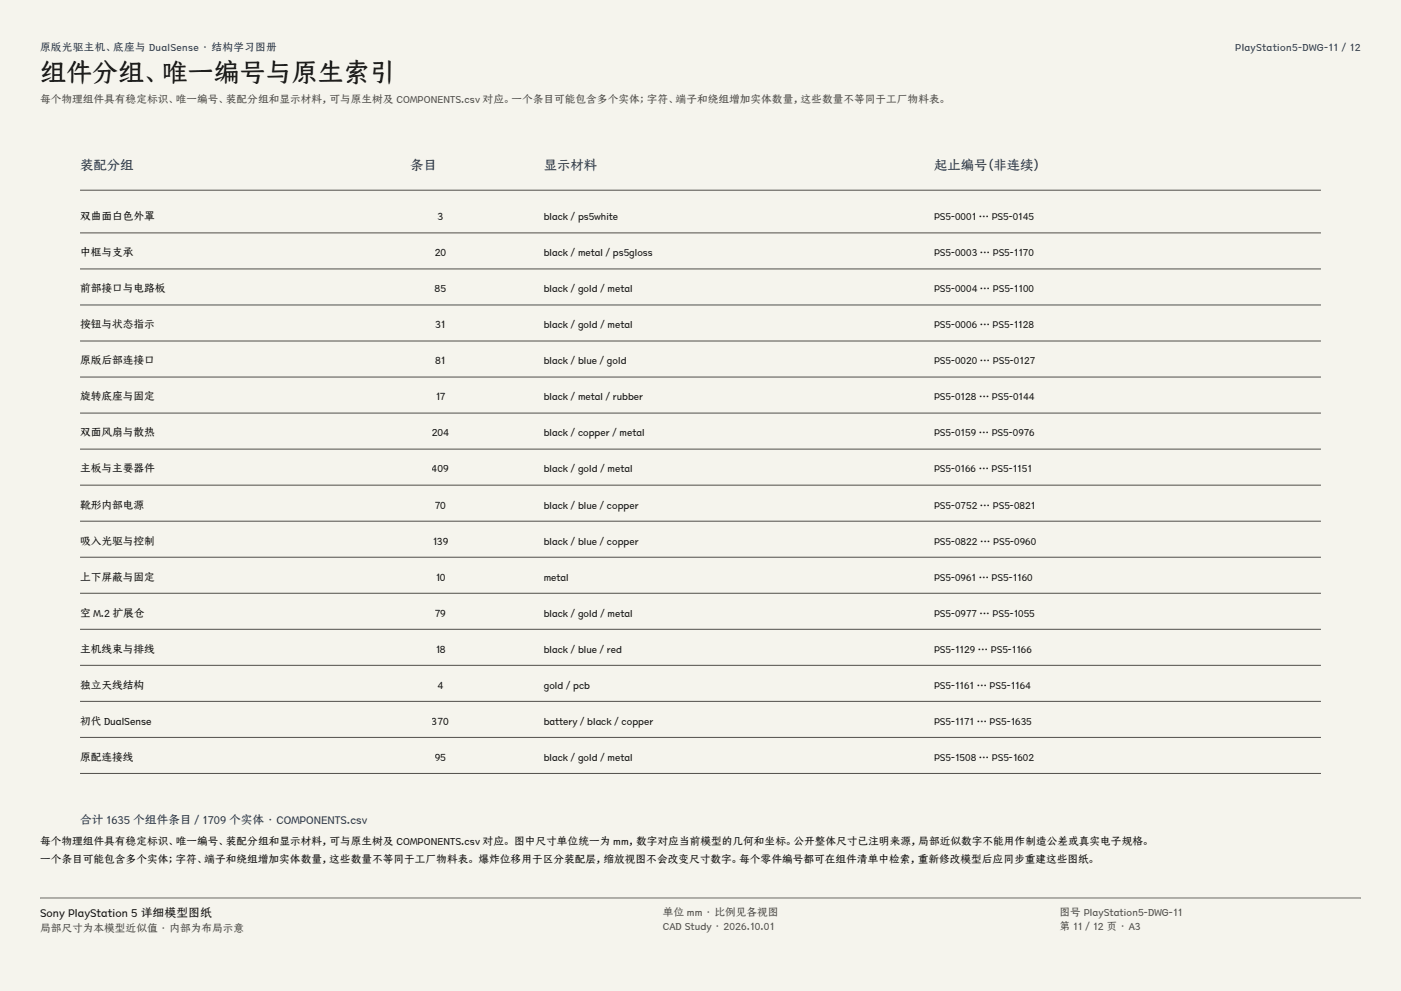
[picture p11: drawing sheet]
<svg xmlns="http://www.w3.org/2000/svg" width="420mm" height="297mm" viewBox="0 0 420 297" stroke-linecap="round" stroke-linejoin="round" font-family="sans-serif">
<defs><g id="words">
<text font-size="7.8" fill="#141413" x="12" y="24.7">组件分组、唯一编号与原生索引</text>
<g font-size="4" fill="#1b365d">
<text x="24" y="51">装配分组</text>
<text x="123" y="51">条目</text>
<text x="163" y="51">显示材料</text>
<text x="280" y="51">起止编号（非连续）</text>
</g>
<text font-size="3.5" fill="#1b365d" x="24" y="247">合计 1635 个组件条目 / 1709 个实体 · COMPONENTS.csv</text>
<text font-size="3.5" fill="#141413" x="12" y="274.9">Sony PlayStation 5 详细模型图纸</text>
<g font-size="3.2" fill="#1b365d">
<text x="12" y="15.3">原版光驱主机、底座与 DualSense · 结构学习图册</text>
<text x="370.3" y="15.3">PlayStation5-DWG-11 / 12</text>
</g>
<g font-size="3.2" fill="#504e49">
<text x="12" y="30.9">每个物理组件具有稳定标识、唯一编号、装配分组和显示材料，可与原生树及 COMPONENTS.csv 对应。一个条目可能包含多个实体；字符、端子和绕组增加实体数量，这些数量不等同于工厂物料表。</text>
<text x="198.7" y="274.5">单位 mm · 比例见各视图</text>
<text x="317.6" y="274.5">图号 PlayStation5-DWG-11</text>
<text x="12" y="279.3">局部尺寸为本模型近似值 · 内部为布局示意</text>
<text x="198.7" y="278.8">CAD Study · 2026.10.01</text>
<text x="317.6" y="278.8">第 11 / 12 页 · A3</text>
</g>
<g font-size="3.2" fill="#141413">
<text x="24" y="66">双曲面白色外罩</text>
<text x="131.1" y="66">3</text>
<text x="24" y="76.8">中框与支承</text>
<text x="130.3" y="76.8">20</text>
<text x="24" y="87.6">前部接口与电路板</text>
<text x="130.3" y="87.6">85</text>
<text x="24" y="98.4">按钮与状态指示</text>
<text x="130.4" y="98.4">31</text>
<text x="24" y="109.2">原版后部连接口</text>
<text x="130.4" y="109.2">81</text>
<text x="24" y="120">旋转底座与固定</text>
<text x="130.5" y="120">17</text>
<text x="24" y="130.8">双面风扇与散热</text>
<text x="129.4" y="130.8">204</text>
<text x="24" y="141.6">主板与主要器件</text>
<text x="129.4" y="141.6">409</text>
<text x="24" y="152.4">靴形内部电源</text>
<text x="130.3" y="152.4">70</text>
<text x="24" y="163.2">吸入光驱与控制</text>
<text x="129.6" y="163.2">139</text>
<text x="24" y="174">上下屏蔽与固定</text>
<text x="130.5" y="174">10</text>
<text x="24" y="184.8">空 M.2 扩展仓</text>
<text x="130.3" y="184.8">79</text>
<text x="24" y="195.6">主机线束与排线</text>
<text x="130.4" y="195.6">18</text>
<text x="24" y="206.4">独立天线结构</text>
<text x="131.1" y="206.4">4</text>
<text x="24" y="217.2">初代 DualSense</text>
<text x="129.4" y="217.2">370</text>
<text x="24" y="228">原配连接线</text>
<text x="130.3" y="228">95</text>
<text x="12" y="253.3">每个物理组件具有稳定标识、唯一编号、装配分组和显示材料，可与原生树及 COMPONENTS.csv 对应。 图中尺寸单位统一为 mm，数字对应当前模型的几何和坐标。公开整体尺寸已注明来源，局部近似数字不能用作制造公差或真实电子规格。</text>
<text x="12" y="258.6">一个条目可能包含多个实体；字符、端子和绕组增加实体数量，这些数量不等同于工厂物料表。 爆炸位移用于区分装配层，缩放视图不会改变尺寸数字。每个零件编号都可在组件清单中检索，重新修改模型后应同步重建这些图纸。</text>
</g>
<g font-size="3.1" fill="#141413">
<text x="163" y="66">black / ps5white</text>
<text x="280" y="66">PS5-0001 … PS5-0145</text>
<text x="163" y="76.8">black / metal / ps5gloss</text>
<text x="280" y="76.8">PS5-0003 … PS5-1170</text>
<text x="163" y="87.6">black / gold / metal</text>
<text x="280" y="87.6">PS5-0004 … PS5-1100</text>
<text x="163" y="98.4">black / gold / metal</text>
<text x="280" y="98.4">PS5-0006 … PS5-1128</text>
<text x="163" y="109.2">black / blue / gold</text>
<text x="280" y="109.2">PS5-0020 … PS5-0127</text>
<text x="163" y="120">black / metal / rubber</text>
<text x="280" y="120">PS5-0128 … PS5-0144</text>
<text x="163" y="130.8">black / copper / metal</text>
<text x="280" y="130.8">PS5-0159 … PS5-0976</text>
<text x="163" y="141.6">black / gold / metal</text>
<text x="280" y="141.6">PS5-0166 … PS5-1151</text>
<text x="163" y="152.4">black / blue / copper</text>
<text x="280" y="152.4">PS5-0752 … PS5-0821</text>
<text x="163" y="163.2">black / blue / copper</text>
<text x="280" y="163.2">PS5-0822 … PS5-0960</text>
<text x="163" y="174">metal</text>
<text x="280" y="174">PS5-0961 … PS5-1160</text>
<text x="163" y="184.8">black / gold / metal</text>
<text x="280" y="184.8">PS5-0977 … PS5-1055</text>
<text x="163" y="195.6">black / blue / red</text>
<text x="280" y="195.6">PS5-1129 … PS5-1166</text>
<text x="163" y="206.4">gold / pcb</text>
<text x="280" y="206.4">PS5-1161 … PS5-1164</text>
<text x="163" y="217.2">battery / black / copper</text>
<text x="280" y="217.2">PS5-1171 … PS5-1635</text>
<text x="163" y="228">black / gold / metal</text>
<text x="280" y="228">PS5-1508 … PS5-1602</text>
</g>
</g></defs>
<g fill="#f5f4ed">
<path d="M0 0h420v297h-420z"/>
<path d="M12 12h396v275h-396z"/>
</g>
<g fill="none" stroke="#504e49" stroke-width=".3">
<path d="M24 57h372M24 69.8h372M24 80.6h372M24 91.4h372M24 102.2h372M24 113h372M24 123.8h372M24 134.6h372M24 145.4h372M24 156.2h372M24 167h372M24 177.8h372"/>
<path d="M24 188.6h372M24 199.4h372M24 210.2h372M24 221h372M24 231.8h372"/>
</g>
<path d="M12 269.3h396zM12 269h396v.3h-396z" fill-rule="evenodd" fill="#504e49"/>
<use href="#words"/>
</svg>
